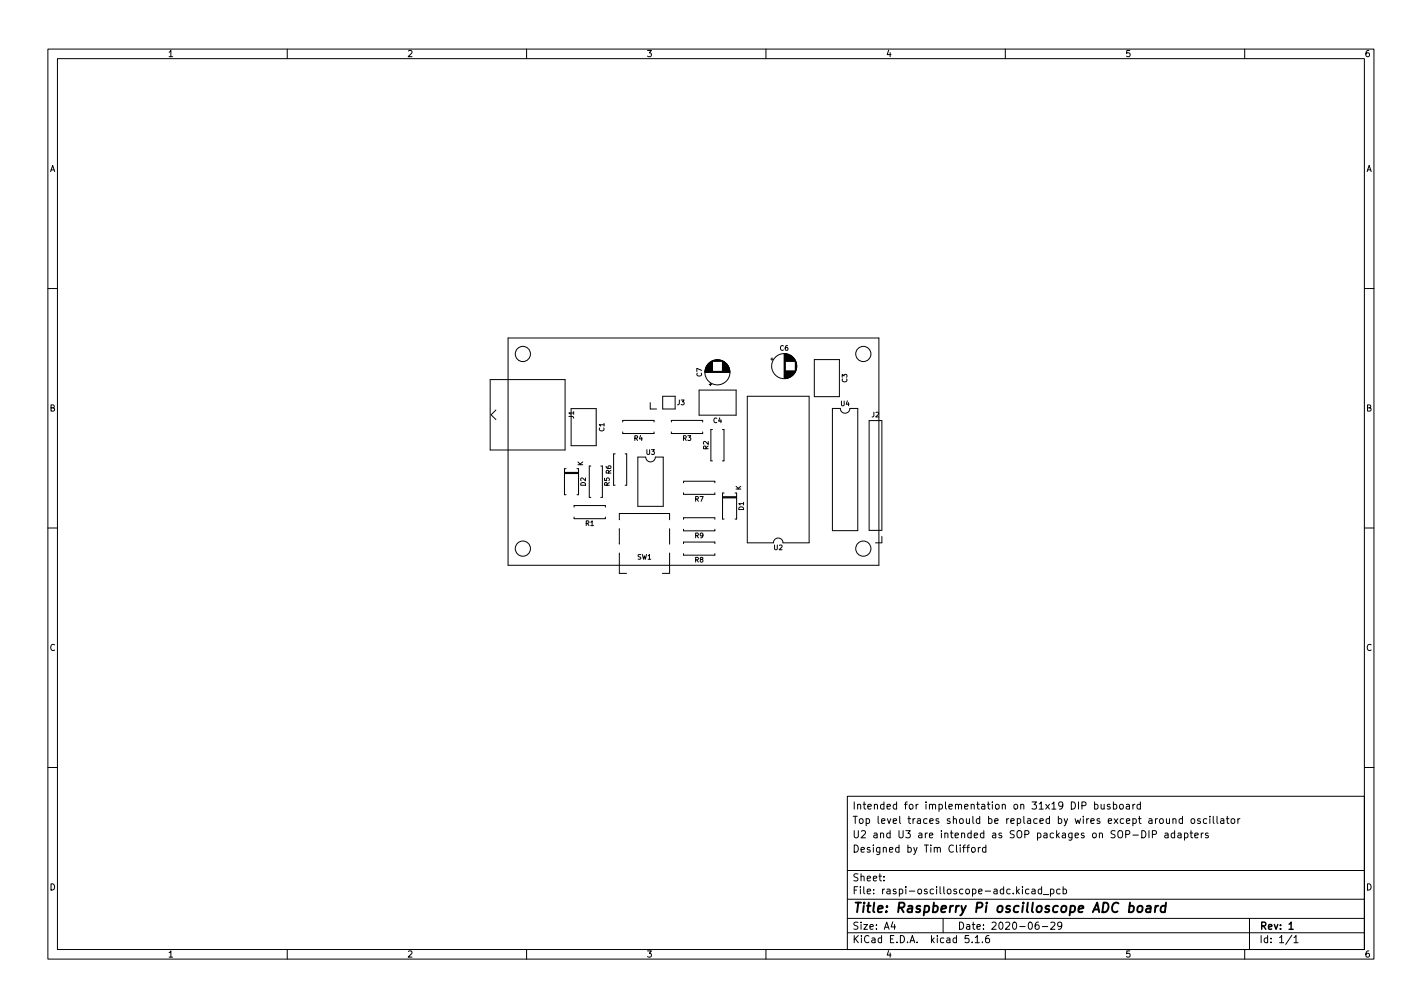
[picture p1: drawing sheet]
<svg xmlns="http://www.w3.org/2000/svg" width="297mm" height="210mm" viewBox="0 0 297 210" stroke-linecap="round" stroke-linejoin="round" font-family="sans-serif">
<defs><g id="words">
<text font-size="2.8" x="178" y="190.6">Title: Raspberry Pi oscilloscope ADC board</text>
<g font-size="2.1">
<text x="178" y="172">Top level traces should be replaced by wires except around oscillator</text>
<text x="178" y="169">Intended for implementation on 31x19 DIP busboard</text>
<text x="178" y="178">Designed by Tim Clifford</text>
<text x="178" y="175">U2 and U3 are intended as SOP packages on SOP-DIP adapters</text>
<text x="178" y="184">Sheet:</text>
<text x="178" y="186.7">File: raspi-oscilloscope-adc.kicad_pcb</text>
<text x="178" y="196.9">KiCad E.D.A. kicad 5.1.6</text>
<text x="178" y="194.1">Size: A4</text>
<text x="200" y="194.1">Date: 2020-06-29</text>
<text x="263" y="194.1">Rev: 1</text>
<text x="263" y="196.9">Id: 1/1</text>
</g>
<g font-size="1.8">
<text x="35" y="11.9">1</text>
<text x="85" y="11.9">2</text>
<text x="135" y="11.9">3</text>
<text x="185" y="11.9">4</text>
<text x="235" y="11.9">5</text>
<text x="285" y="11.9">6</text>
<text x="10.3" y="35.9">A</text>
<text x="285.3" y="35.9">A</text>
<text x="10.3" y="85.9">B</text>
<text x="285.3" y="85.9">B</text>
<text x="10.3" y="135.9">C</text>
<text x="285.3" y="135.9">C</text>
<text x="10.3" y="185.9">D</text>
<text x="285.3" y="185.9">D</text>
<text x="35" y="199.9">1</text>
<text x="85" y="199.9">2</text>
<text x="135" y="199.9">3</text>
<text x="185" y="199.9">4</text>
<text x="235" y="199.9">5</text>
<text x="285" y="199.9">6</text>
</g>
<g font-size="1.4">
<text x="162.9" y="73.2">C6</text>
<text x="146.6" y="78.6" transform="rotate(-90 146.6 78.6)">C7</text>
<text x="177" y="79.8" transform="rotate(-90 177 79.8)">C3</text>
<text x="119.9" y="87.4" transform="rotate(-90 119.9 87.4)">J1</text>
<text x="141.5" y="84.6">J3</text>
<text x="149" y="88.3">C4</text>
<text x="175.6" y="84.8">U4</text>
<text x="182.1" y="87.1">J2</text>
<text x="126.2" y="90.1" transform="rotate(-90 126.2 90.1)">C1</text>
<text x="132.5" y="92">R4</text>
<text x="135" y="94.9">U3</text>
<text x="142.6" y="92">R3</text>
<text x="148" y="93.8" transform="rotate(-90 148 93.8)">R2</text>
<text x="121.8" y="97.3" transform="rotate(-90 121.8 97.3)">K</text>
<text x="122.4" y="101.5" transform="rotate(-90 122.4 101.5)">D2</text>
<text x="127.3" y="101.5" transform="rotate(-90 127.3 101.5)">R5 R6</text>
<text x="145.2" y="104.7">R7</text>
<text x="154.8" y="102.4" transform="rotate(-90 154.8 102.4)">K</text>
<text x="155.4" y="106.5" transform="rotate(-90 155.4 106.5)">D1</text>
<text x="122.3" y="109.8">R1</text>
<text x="145.2" y="112.3">R9</text>
<text x="133.1" y="116.8">SW1</text>
<text x="145.2" y="117.4">R8</text>
<text x="161.7" y="114.8">U2</text>
</g>
</g></defs>
<g fill="none" stroke="#000" stroke-width=".21">
<path d="M10 10.2h277v190.1h-277zM12 12.2h273v186.1h-273zM60 10.2v2M110 10.2v2M160 10.2v2M210 10.2v2M260 10.2v2M10 60.2h2M102.4 79.3h15.6v14.7h-15.6zM106.1 70.6h77.5v47.4h-77.5zM147.3 77.7h5.1M147.3 77.6h5.1"/>
<path d="M147.3 77.5h5.1M147.3 77.5h1.5M147.3 77.4h1.5M147.3 77.3h1.5M147.3 77.2h1.5M147.3 77.1h1.5M147.4 77.1h1.4M147.4 77h1.4M147.4 76.9h1.4M147.4 76.8h1.4M147.5 76.8h1.3M147.5 76.7h1.3"/>
<path d="M147.5 76.6h1.3M147.6 76.6h1.2M147.6 76.5h1.2M147.6 76.4h1.2M147.7 76.3h1.1M147.8 76.2h1M147.8 76.1h1M147.9 76.1h.9M148 76h.8M148 75.9h.8M148.1 75.8h.7M148.2 75.8h.6"/>
<path d="M148.2 75.7h.6M148.3 75.7h.5M148.4 75.6h.4M148.5 75.5h.3M148.6 75.5h.2M148.7 75.4h2.3M148.8 75.4h2.2M148.9 75.3h1.9M149.1 75.3h1.6M149.2 75.2h1.3M149.6 75.1h.5M150.9 75.5h.2"/>
<path d="M150.9 75.5h.3M150.9 75.6h.4M150.9 75.6h.5M150.9 75.7h.5M150.9 75.7h.6M150.9 75.8h.7M150.9 75.9h.8M150.9 76h.9M150.9 76l.9 .1M150.9 76.1h1M150.9 76.2h1.1M150.9 76.3h1.1"/>
<path d="M150.9 76.4h1.2M150.9 76.5h1.2M150.9 76.5l1.3 .1M150.9 76.6h1.3M150.9 76.7h1.3M150.9 76.8h1.4M150.9 76.9h1.4M150.9 77h1.4M150.9 77.1h1.5M150.9 77.2h1.5M150.9 77.2l1.5 .1M150.9 77.3h1.5"/>
<path d="M150.9 77.4h1.5M150.9 77.5h1.5M161 75h.5M161.3 74.7v.5M163.8 73.9v5.1M163.9 73.9v5.1M164 73.9v5.1M164.1 73.9v1.5M164.1 77.5v1.5M164.2 73.9v1.5M164.2 77.5v1.5M164.3 73.9v1.5"/>
<path d="M164.3 77.5v1.5M164.4 73.9v1.5M164.4 77.5v1.5M164.5 73.9v1.5M164.5 77.5v1.4M164.5 74v1.4M164.6 77.5l-.1 1.4M164.6 74v1.4M164.6 77.5v1.4M164.7 74v1.4M164.7 77.5v1.4M164.8 74.1v1.3"/>
<path d="M164.8 77.5v1.3M164.9 74.1v1.3M164.9 77.5v1.3M165 74.1v1.3M165 77.5v1.3M165 74.2v1.2M165 77.5v1.2M165.1 74.2v1.2M165.1 77.5v1.2M165.2 74.2v1.2M165.2 77.5v1.1M165.2 74.3v1.1"/>
<path d="M165.3 77.5l-.1 1.1M165.3 74.3v1.1M165.3 77.5v1.1M165.3 74.4v1M165.3 77.5v1M165.4 74.4v1M165.4 77.5v1M165.5 74.4v1M165.5 77.5v1M165.5 74.5v.9M165.5 77.5v.9M165.6 74.5v.9"/>
<path d="M165.6 77.5v.8M165.7 74.6v.8M165.7 77.5v.8M165.7 74.7v.7M165.7 77.5v.7M165.8 77.5l-.1 .7M165.8 74.8v.6M165.8 77.5v.6M165.9 74.8v.6M165.9 77.5v.6M165.9 74.9v.5M165.9 77.5v.5"/>
<path d="M166 75v.4M166 77.5v.4M166 75.1v.3M166 77.5v.3M166.1 75.1v.3M166.1 77.5v.3M166.1 75.3v2.3M166.2 75.4v2.1M166.3 75.5v1.9M166.3 75.8v1.3M166.4 75.9v1.1M166.4 76.2v.5"/>
<path d="M170.1 75.1h5.2v7.7h-5.2zM285 60.2h2M103.6 85.6l-1 1 1 1M117.9 98.6h2.9M117.9 98.9h2.9M117.9 98.8h2.9M118.2 97.9h-.3v5.4h.3M119.3 85.3h5.2v7.8h-5.2zM120.5 97.9h.3v5.4h-.3M123.4 97.3h-.3v6.5h.3M125.5 97.3h.3v6.5h-.3M128.5 94.8h-.3v6.5h.3"/>
<path d="M130.1 90.2v.3h6.5v-.3M130.1 88.1v-.3h6.5v.3M130.6 94.8h.3v6.5h-.3M133.2 95.4h1.7a1 1 0 0 0 1 1 1 1 0 0 0 1-1h1.6v10.3h-5.3zM135.8 84.1v1.3h1.4M138.4 82.7h2.6v2.7h-2.6zM140.2 88.1v-.3h6.6v.3M140.2 90.2v.3h6.6v-.3M146 81.4h7.8v5.3h-7.8zM148.1 80.3h.5M148.4 80v.5M148.8 89.7h-.3v6.5h.3"/>
<path d="M150.9 89.7h.3v6.5h-.3M156.1 82.7h12.9v30.6h-5.4a1 1 0 0 0-1-1 1 1 0 0 0-1 1h-5.5zM173.9 85.3h1.6a1 1 0 0 0 1 1 1 1 0 0 0 1-1h1.7v25.5h-5.3zM181.6 87.8h2.6v22.9h-2.6zM10 110.2h2M119.9 105.9v-.3h6.6v.3M119.9 108v.3h6.6v-.3M129.4 108.5v-1.3h10.5v1.3M129.4 110.4v3.2M129.4 115.5v4.2h1.5M139.9 110.4v3.2M139.9 115.5v4.2h-1.5"/>
<path d="M142.8 100.8v-.3h6.5v.3M142.8 102.9v.3h6.5v-.3M142.8 108.4v-.3h6.5v.3M142.8 110.5v.3h6.5v-.3M142.8 113.5v-.3h6.5v.3M142.8 115.6v.3h6.5v-.3M150.9 103.8h3M150.9 104h3M150.9 103.7h3M151.3 102.9h-.4v5.5h.4M153.5 102.9h.4v5.5h-.4M184.2 112v1.3h-1.3"/>
<path d="M285 110.2h2M10 160.2h2M177 166.3h108v32h-108zM201.1 176.9h.5M201.6 176.4l-.3 .2v1.3M201.9 176.9h.6M202.5 176.4l-.4 .2v1.3M203 177.1l.2-.2 .4 .2 .1 .5-.1 .3h-.4l-.2-.1zM204.4 176.9v1M204.8 176.9l-.4 .3M205.9 177l-.4-.1-.3 .3 .2 .7h.5M205.9 176.4v1.5"/>
<path d="M228.6 168l.5-.1 .3 .3-.2 .7h-.6M228.6 167.4v1.5M230 167.9l.1 1h.3l.2-.1M230.6 167.9v1M231.9 168l-.4-.1-.2 .2 .1 .3 .5 .1v.4h-.6M232.6 168l.4-.1 .3 .3-.2 .7h-.5M232.6 167.4v1.5M234 168l.4-.1 .2 .3v.4l-.2 .3h-.4l-.1-.3zM235.3 168h.6v.9M235.9 168.3l-.5 .1-.2 .2 .2 .3h.5M236.6 167.9v1M237.1 167.9l-.5 .3"/>
<path d="M238.2 168l-.4-.1-.3 .3 .1 .7h.6M238.2 167.4v1.5M238.5 173.4a.76 .76 0 0 1 .9 .8 .76 .76 0 0 1-.9 .7zM240 173.4v1.5M240.7 174.2l.7-.1 .2-.2-.1-.3-.8-.2v1.5M242.3 171.1l.2-.2 .4 .2 .1 .5-.1 .3h-.4l-.2-.1zM243.4 174h.5l.1 .9M243.6 170.9l.1 1h.4l.2-.1M244 174.3l-.5 .1-.2 .2 .2 .3h.5M244.3 170.9v1M245 171.1l.2-.2 .4 .1v.9M245 170.9v1"/>
<path d="M245.4 174l-.5-.1-.3 .3 .2 .7h.6M245.4 173.4v1.5M246.1 174h.5l.1 .9M246.7 174.3l-.5 .1-.2 .2 .2 .3h.5M247 171l-.4-.1-.3 .3 .1 .7h.6M247 170.4v1.5M247.4 174l.5-.1 .2 .3-.1 .7h-.6M247.4 173.9v1.5M248.6 173.9h.5M248.8 173.4v1.3l.3 .2M248.9 171l.4-.1 .3 .3v.4l-.3 .3h-.4l-.1-.3zM249.6 174.4l.7-.1-.1-.3-.4-.1-.2 .2v.8h.6"/>
<path d="M250.7 171l-.3-.1-.3 .2 .1 .3 .5 .1v.4h-.6M250.9 173.9v1M251.4 173.9l-.5 .3M252.1 171l-.5-.1-.2 .3 .1 .7h.6M252.4 174l-.4-.1-.2 .2 .1 .3 .5 .1v.4h-.6M252.7 170.4v.2M252.7 170.9v1M253.4 170.4v1.3l.2 .2M254.2 170.4v1.3l.2 .2M255 171h.6v.9M255.6 171.3l-.5 .1-.2 .2 .2 .3h.5M256.1 170.9h.6"/>
<path d="M256.4 170.4v1.3l.3 .2M257.3 171l.3-.1 .3 .3v.4l-.3 .3h-.3l-.2-.3zM258.6 170.9v1M259 170.9l-.4 .3M285 160.2h2M60 198.3v2M110 198.3v2M160 198.3v2M177 194.8h108M177 191.8h108M177 187.8h108M177 181.8h108"/>
<path d="M184.6 183.8v.1M184.6 183v.1M186.5 192.5l-.4 1h1M186.9 193v1M197 191.8v3M202.4 195.3h-.8v.7l.2-.1 .5 .1 .1 .2v.5l-.3 .1-.5-.1M203.1 196.7v.1M203.7 195.8l.4-.5v1.5M203.7 196.8h.9M205.2 196.7v.1M206.6 195.3l-.5 .1a1.01 1.01 0 0 0 0 1.4l.5-.1 .1-.5-.3-.3-.4 .1-.1 .2M210 198.3v2"/>
<path d="M214.9 185.7l-.4-.1-.3 .3 .2 .7h.5M215.6 185.7h.5l.1 .9M216.2 186l-.5 .1-.2 .2 .2 .3h.5M216.9 192.5l-.4 .1a1.01 1.01 0 0 0 0 1.4l.5-.1 .1-.5-.3-.3-.4 .1-.2 .2M217.6 185.7l-.5-.1-.2 .3 .1 .7h.6M217.6 185.1v1.5M217.7 193.5h1.2M217.9 186.8h1.2M219.4 185.7l.5-.1 .2 .3-.1 .7h-.6M219.4 185.6v1.5M219.5 192.7l.6-.2 .3 .5-1 1h1M221.4 185.7l-.4-.1-.3 .3 .2 .7h.5"/>
<path d="M221.8 193.2l-.3 .3h-.3l-.3-.3 .2-.6 .4-.1 .2 .2a.99 .99 0 0 1-.3 1.3h-.3M222.1 185.7l.4-.1 .3 .3-.2 .7h-.5M222.1 185.1v1.5M260 198.3v2M261 191.8v6.5M269.9 195.3l-1.3 1.9M270.3 195.8l.4-.5v1.5M270.3 196.8h.8"/>
<circle cx="109.2" cy="73.9" r="1.59"/>
<circle cx="149.9" cy="77.7" r="2.62"/>
<circle cx="163.8" cy="76.4" r="2.62"/>
<circle cx="180.3" cy="73.9" r="1.59"/>
<circle cx="109.2" cy="114.5" r="1.59"/>
<circle cx="180.3" cy="114.5" r="1.59"/>
</g>
<path d="M269.3 193l.4-.5v1.5M269.3 194h.8" fill="none" stroke="#000" stroke-width=".3"/>
<path d="M236 189.2h.7l.2 .3-.1 .6a.66 .66 0 0 1-1 .3M237.8 189.3l.1-.1a.5 .5 0 0 1 .8 .3l-.1 .6-.2 .3a.5 .5 0 0 1-.8-.3zM239.6 189.2h.7v1.3M240.4 189.6l-.7 .1a.4 .4 0 0 0-.3 .3 .4 .4 0 0 0 .2 .5l.7-.1M241.4 189.1l-.2 1.4M242 189.1l-.4 .1-.3 .3M243.5 189.2a.66 .66 0 0 0-1 .3l-.1 .6 .2 .3h.7M243.6 188.5l-.3 2" fill="none" stroke="#000" stroke-width=".4"/>
<use href="#words"/>
</svg>
